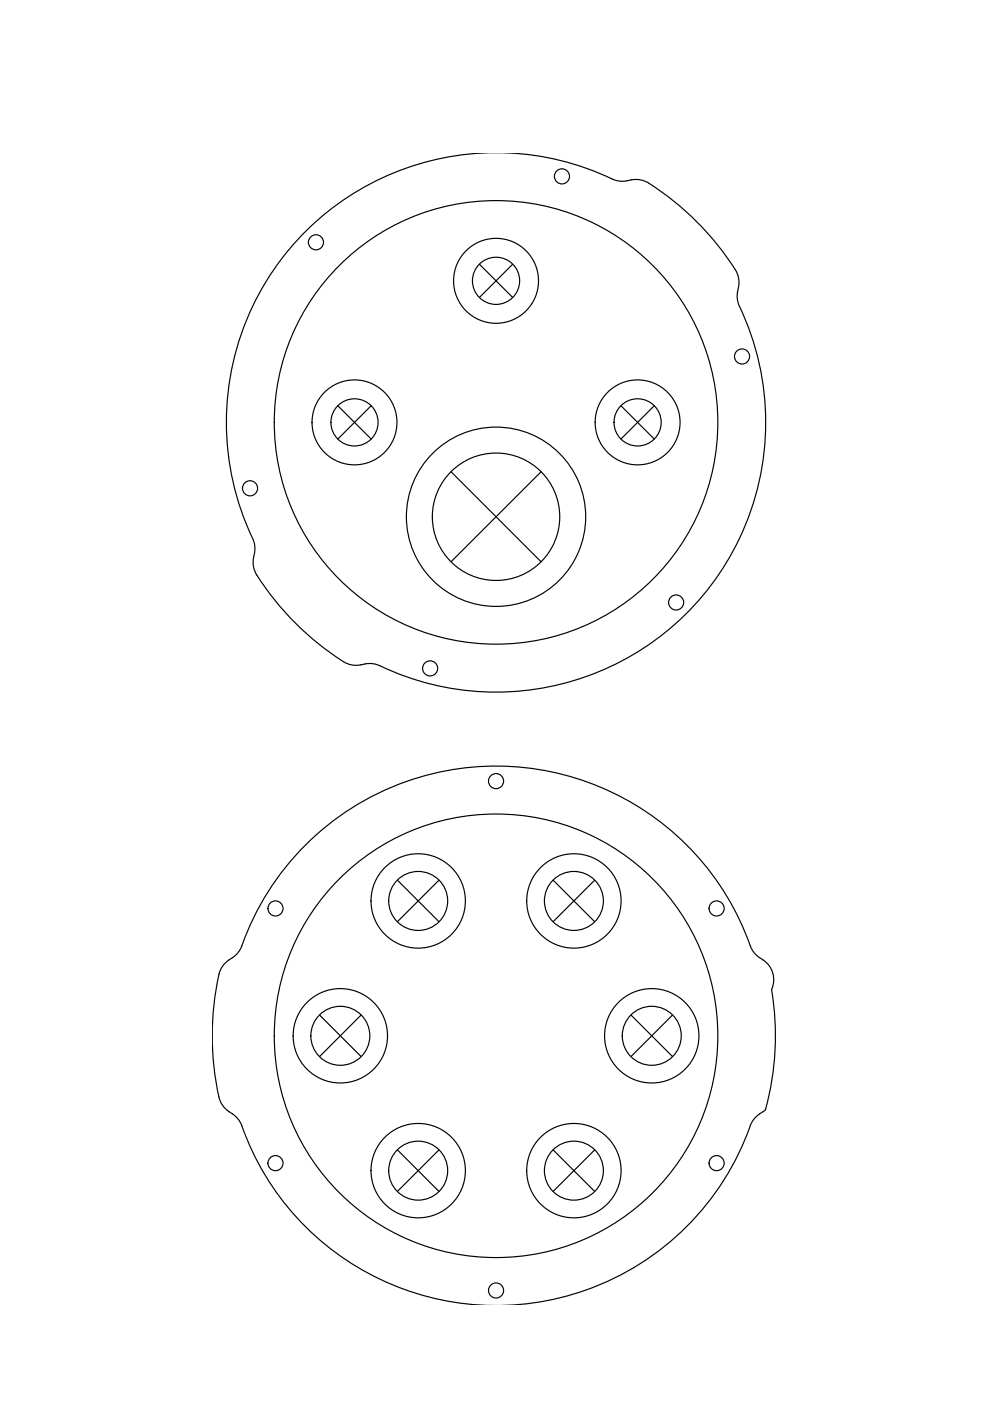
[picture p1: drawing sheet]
<svg xmlns="http://www.w3.org/2000/svg" width="210mm" height="297mm" viewBox="0 0 210 297" stroke-linecap="round" stroke-linejoin="round" font-family="sans-serif">
<g fill="none" stroke="#000" stroke-width=".25">
<path d="M103.5 32.4a57.2 57.2 0 0 0-49.7 82.3l.2 1v1.1a6.3 6.3 0 0 0 1.3 6.5 59.3 59.3 0 0 0 18.1 17.3 6.1 6.1 0 0 0 4.5 .1h1.1l1.1 .2a57.2 57.2 0 0 0 65.5-10.9 57.2 57.2 0 0 0 11-65.6l-.3-1v-1.1a6.3 6.3 0 0 0-1.3-6.5 60.2 60.2 0 0 0-17.5-17M106.4 32.4a57.1 57.1 0 0 1 23.9 5.8l1.1 .2h1a6 6 0 0 1 5.1 .4M101.6 56l7.1 7.1M108.7 56l-7.1 7.1M71.6 86l7.1 7.1M78.7 86l-7.1 7.1M131.6 86l7.1 7.1M138.7 86l-7.1 7.1M95.6 100l19.1 19.1M114.7 100l-19.1 19.1M84.2 186.6l8.9 8.8M93.1 186.6l-8.9 8.8"/>
<path d="M117.3 186.6l8.8 8.8M126.1 186.6l-8.8 8.8M48.6 203.5a5.7 5.7 0 0 0-2.5 4.7l-.5 3.3-.5 4.6M48.6 203.5l1.1-.8 .8-.7a10.4 10.4 0 0 0 1.6-3.7 57.2 57.2 0 0 1 54.5-35.9 57.2 57.2 0 0 1 52.7 38.6l.9 1.4 1.6 1.1M67.7 215.2l8.9 8.8M76.6 215.2l-8.9 8.8M133.8 215.2l8.8 8.8M142.6 215.2l-8.8 8.8M161.8 203.5a5 5 0 0 1 1.8 6.3 59.2 59.2 0 0 1-1.3 25.5 6.8 6.8 0 0 0-3.2 3.4 57.2 57.2 0 0 1-49.6 37.9M45.1 223.2a43.6 43.6 0 0 0 1.8 10.6 6.9 6.9 0 0 0 2.8 2.7l.8 .8 .6 .9a57.2 57.2 0 0 0 49.9 38.4M84.2 243.8l8.9 8.8M93.1 243.8l-8.9 8.8"/>
<path d="M117.3 243.8l8.8 8.8M126.1 243.8l-8.8 8.8"/>
<circle cx="119.1" cy="37.4" r="1.6"/>
<circle cx="67" cy="51.4" r="1.6"/>
<circle cx="105.2" cy="59.5" r="5"/>
<circle cx="105.2" cy="59.5" r="9"/>
<circle cx="157.3" cy="75.6" r="1.6"/>
<circle cx="75.2" cy="89.6" r="5"/>
<circle cx="75.2" cy="89.6" r="9"/>
<circle cx="105.2" cy="89.6" r="47"/>
<circle cx="135.2" cy="89.6" r="5"/>
<circle cx="135.2" cy="89.6" r="9"/>
<circle cx="53" cy="103.5" r="1.6"/>
<circle cx="105.2" cy="109.6" r="13.5"/>
<circle cx="105.2" cy="109.6" r="19"/>
<circle cx="143.4" cy="127.7" r="1.6"/>
<circle cx="91.2" cy="141.7" r="1.6"/>
<circle cx="105.2" cy="165.6" r="1.6"/>
<circle cx="58.4" cy="192.6" r="1.6"/>
<circle cx="88.7" cy="191" r="6.3"/>
<circle cx="88.7" cy="191" r="10"/>
<circle cx="121.7" cy="191" r="6.3"/>
<circle cx="121.7" cy="191" r="10"/>
<circle cx="151.9" cy="192.6" r="1.6"/>
<circle cx="72.2" cy="219.6" r="6.3"/>
<circle cx="72.2" cy="219.6" r="10"/>
<circle cx="105.2" cy="219.6" r="47"/>
<circle cx="138.2" cy="219.6" r="6.3"/>
<circle cx="138.2" cy="219.6" r="10"/>
<circle cx="58.4" cy="246.6" r="1.6"/>
<circle cx="88.7" cy="248.2" r="6.3"/>
<circle cx="88.7" cy="248.2" r="10"/>
<circle cx="121.7" cy="248.2" r="6.3"/>
<circle cx="121.7" cy="248.2" r="10"/>
<circle cx="151.9" cy="246.6" r="1.6"/>
<circle cx="105.2" cy="273.6" r="1.6"/>
</g>
</svg>
